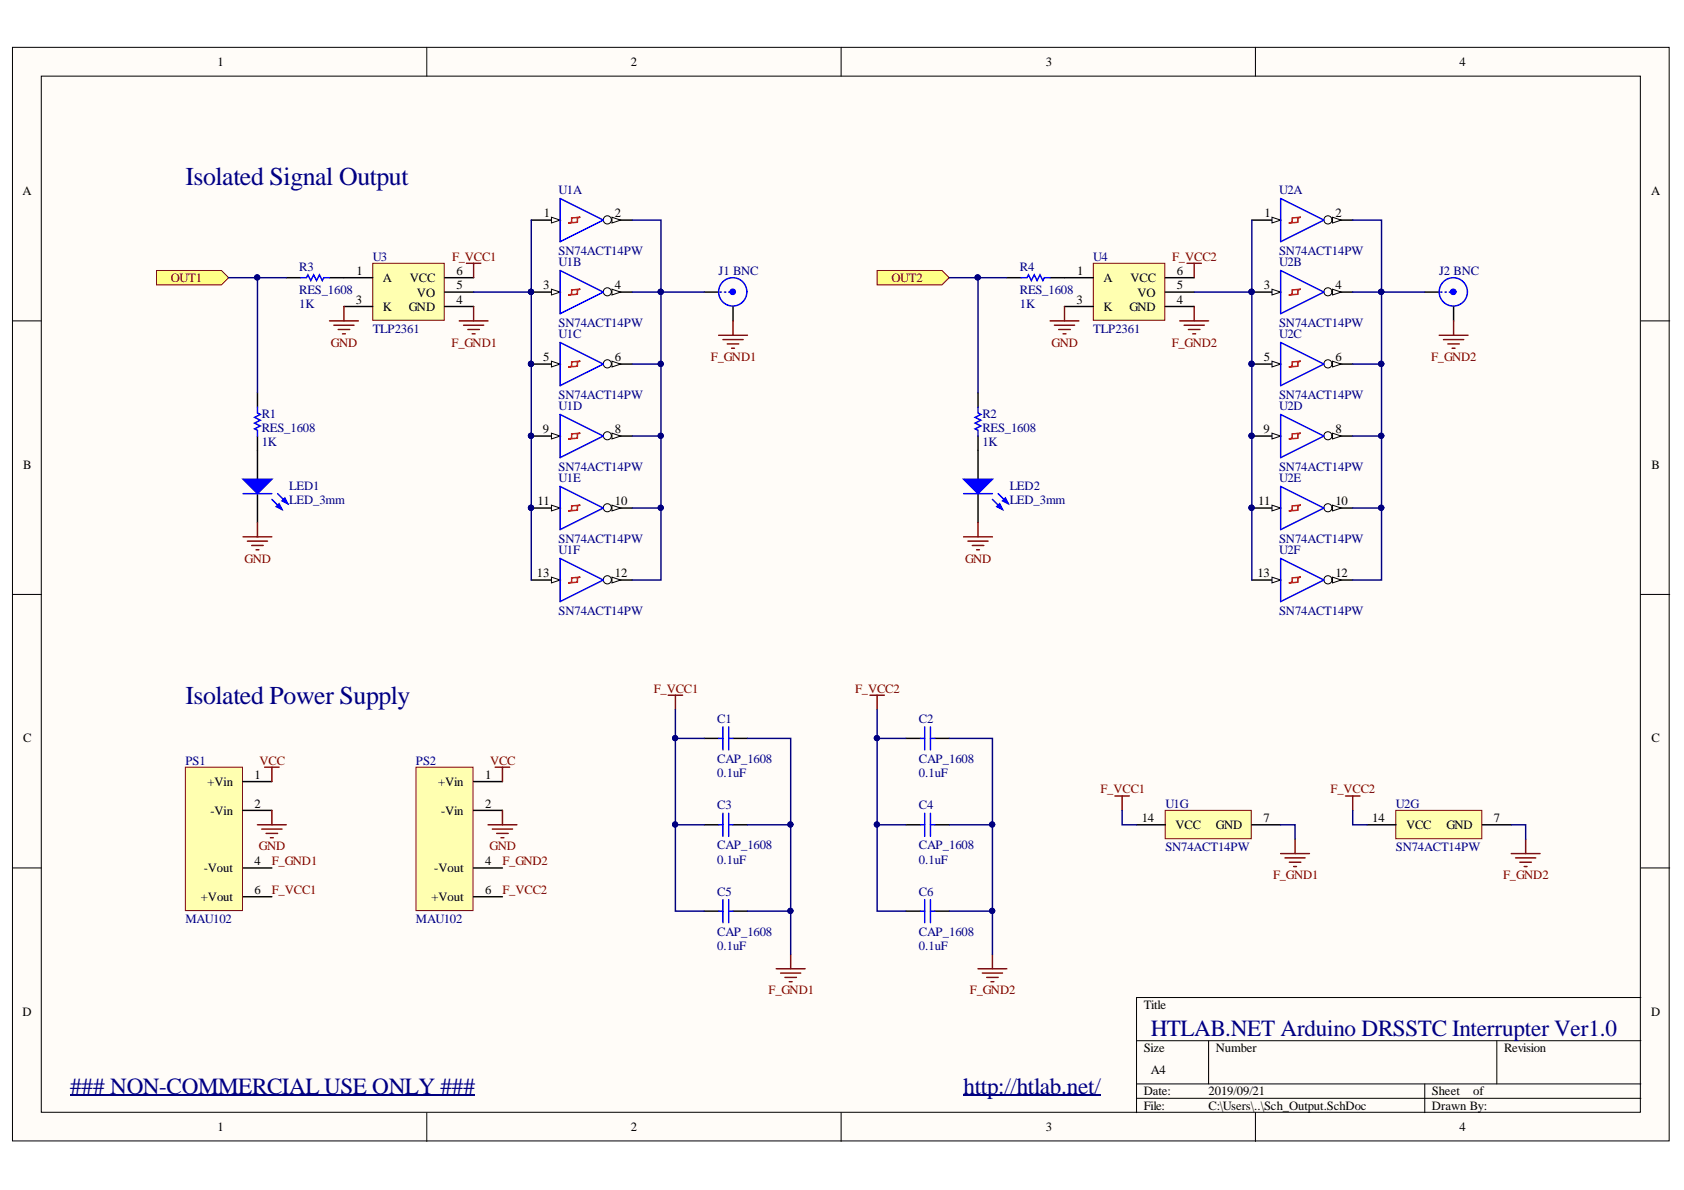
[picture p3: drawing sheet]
<svg xmlns="http://www.w3.org/2000/svg" width="297mm" height="210mm" viewBox="0 0 297 210" stroke-linecap="round" stroke-linejoin="round" font-family="sans-serif">
<defs><g id="words">
<g font-size="4.5" fill="#000080">
<text x="32.7" y="32.7">Isolated Signal Output</text>
<text x="32.7" y="124.1">Isolated Power Supply</text>
</g>
<g font-size="4.1" fill="#000080">
<text x="203" y="182.7">HTLAB.NET Arduino DRSSTC Interrupter Ver1.0</text>
<text x="12.4" y="192.9">### NON-COMMERCIAL USE ONLY ###</text>
<text x="170" y="192.9">http://htlab.net/</text>
</g>
<g font-size="2.2">
<text x="38.3" y="11.7">1</text>
<text x="111.3" y="11.7">2</text>
<text x="184.5" y="11.7">3</text>
<text x="257.5" y="11.7">4</text>
<text x="4" y="34.5">A</text>
<text x="291.2" y="34.5">A</text>
<text x="95.9" y="38.4">1</text>
<text x="108.5" y="38.4">2</text>
<text x="223" y="38.4">1</text>
<text x="235.6" y="38.4">2</text>
<text x="62.8" y="53.6">3</text>
<text x="62.9" y="48.5">1</text>
<text x="67.5" y="49.8">A</text>
<text x="72.3" y="49.8">VCC</text>
<text x="73.6" y="52.3">VO</text>
<text x="80.5" y="48.5">6</text>
<text x="80.5" y="51">5</text>
<text x="80.5" y="53.6">4</text>
<text x="95.8" y="51">3</text>
<text x="108.5" y="51">4</text>
<text x="189.9" y="53.6">3</text>
<text x="190" y="48.5">1</text>
<text x="194.6" y="49.8">A</text>
<text x="199.4" y="49.8">VCC</text>
<text x="200.7" y="52.3">VO</text>
<text x="207.6" y="48.5">6</text>
<text x="207.6" y="51">5</text>
<text x="207.6" y="53.6">4</text>
<text x="222.9" y="51">3</text>
<text x="235.6" y="51">4</text>
<text x="67.5" y="54.9">K</text>
<text x="72.1" y="54.9">GND</text>
<text x="194.6" y="54.9">K</text>
<text x="199.2" y="54.9">GND</text>
<text x="95.8" y="63.7">5</text>
<text x="108.5" y="63.7">6</text>
<text x="222.9" y="63.7">5</text>
<text x="235.6" y="63.7">6</text>
<text x="95.7" y="76.4">9</text>
<text x="108.5" y="76.4">8</text>
<text x="222.8" y="76.4">9</text>
<text x="235.6" y="76.4">8</text>
<text x="4.1" y="82.7">B</text>
<text x="291.3" y="82.7">B</text>
<text x="94.8" y="89.1">11</text>
<text x="108.5" y="89.1">10</text>
<text x="221.9" y="89.1">11</text>
<text x="235.6" y="89.1">10</text>
<text x="94.7" y="101.8">13</text>
<text x="108.5" y="101.8">12</text>
<text x="221.8" y="101.8">13</text>
<text x="235.6" y="101.8">12</text>
<text x="4.1" y="131">C</text>
<text x="291.3" y="131">C</text>
<text x="44.9" y="137.4">1</text>
<text x="85.6" y="137.4">1</text>
<text x="36.6" y="138.7">+Vin</text>
<text x="37.1" y="143.7">-Vin</text>
<text x="44.9" y="142.5">2</text>
<text x="77.3" y="138.7">+Vin</text>
<text x="77.8" y="143.7">-Vin</text>
<text x="85.6" y="142.5">2</text>
<text x="201.4" y="145">14</text>
<text x="207.3" y="146.3">VCC</text>
<text x="214.5" y="146.3">GND</text>
<text x="222.8" y="145">7</text>
<text x="242.1" y="145">14</text>
<text x="248" y="146.3">VCC</text>
<text x="255.1" y="146.3">GND</text>
<text x="263.5" y="145">7</text>
<text x="35.9" y="153.9">-Vout</text>
<text x="44.9" y="152.6">4</text>
<text x="76.6" y="153.9">-Vout</text>
<text x="85.6" y="152.6">4</text>
<text x="35.4" y="159">+Vout</text>
<text x="44.9" y="157.7">6</text>
<text x="76.1" y="159">+Vout</text>
<text x="85.6" y="157.7">6</text>
<text x="4" y="179.2">D</text>
<text x="201.7" y="177.9">Title</text>
<text x="291.2" y="179.2">D</text>
<text x="201.7" y="185.6">Size</text>
<text x="214.5" y="185.6">Number</text>
<text x="265.3" y="185.6">Revision</text>
<text x="203" y="189.4">A4</text>
<text x="201.7" y="193.2">Date:</text>
<text x="201.7" y="195.7">File:</text>
<text x="213.2" y="193.2">2019/09/21</text>
<text x="213.2" y="195.7">C:\Users\..\Sch_Output.SchDoc</text>
<text x="252.6" y="193.2">Sheet</text>
<text x="252.6" y="195.7">Drawn By:</text>
<text x="259.8" y="193.2">of</text>
<text x="38.3" y="199.6">1</text>
<text x="111.3" y="199.6">2</text>
<text x="184.5" y="199.6">3</text>
<text x="257.5" y="199.6">4</text>
</g>
<g font-size="2.2" fill="#000080">
<text x="98.5" y="34.3">U1A</text>
<text x="225.6" y="34.3">U2A</text>
<text x="52.8" y="47.7">R3</text>
<text x="65.7" y="46">U3</text>
<text x="98.5" y="45">SN74ACT14PW</text>
<text x="98.5" y="47">U1B</text>
<text x="179.9" y="47.7">R4</text>
<text x="192.8" y="46">U4</text>
<text x="225.6" y="45">SN74ACT14PW</text>
<text x="225.6" y="47">U2B</text>
<text x="52.8" y="51.8">RES_1608</text>
<text x="126.8" y="48.5">J1 BNC</text>
<text x="179.9" y="51.8">RES_1608</text>
<text x="253.9" y="48.5">J2 BNC</text>
<text x="52.8" y="54.4">1K</text>
<text x="65.7" y="58.7">TLP2361</text>
<text x="98.5" y="57.7">SN74ACT14PW</text>
<text x="98.5" y="59.7">U1C</text>
<text x="179.9" y="54.4">1K</text>
<text x="192.8" y="58.7">TLP2361</text>
<text x="225.6" y="57.7">SN74ACT14PW</text>
<text x="225.6" y="59.7">U2C</text>
<text x="98.5" y="70.3">SN74ACT14PW</text>
<text x="225.6" y="70.3">SN74ACT14PW</text>
<text x="46.2" y="73.7">R1</text>
<text x="46.2" y="76.2">RES_1608</text>
<text x="98.5" y="72.4">U1D</text>
<text x="173.3" y="73.7">R2</text>
<text x="173.3" y="76.2">RES_1608</text>
<text x="225.6" y="72.4">U2D</text>
<text x="46.2" y="78.7">1K</text>
<text x="98.5" y="83">SN74ACT14PW</text>
<text x="173.3" y="78.7">1K</text>
<text x="225.6" y="83">SN74ACT14PW</text>
<text x="51" y="86.3">LED1</text>
<text x="51" y="88.9">LED_3mm</text>
<text x="98.5" y="85.1">U1E</text>
<text x="178.1" y="86.3">LED2</text>
<text x="178.1" y="88.9">LED_3mm</text>
<text x="225.6" y="85.1">U2E</text>
<text x="98.5" y="95.7">SN74ACT14PW</text>
<text x="225.6" y="95.7">SN74ACT14PW</text>
<text x="98.5" y="97.8">U1F</text>
<text x="225.6" y="97.8">U2F</text>
<text x="98.5" y="108.4">SN74ACT14PW</text>
<text x="225.6" y="108.4">SN74ACT14PW</text>
<text x="126.5" y="127.5">C1</text>
<text x="162.1" y="127.5">C2</text>
<text x="32.7" y="134.9">PS1</text>
<text x="73.4" y="134.9">PS2</text>
<text x="126.5" y="137.1">0.1uF</text>
<text x="126.5" y="134.6">CAP_1608</text>
<text x="162.1" y="137.1">0.1uF</text>
<text x="162.1" y="134.6">CAP_1608</text>
<text x="126.5" y="142.7">C3</text>
<text x="162.1" y="142.7">C4</text>
<text x="205.6" y="142.5">U1G</text>
<text x="246.2" y="142.5">U2G</text>
<text x="126.5" y="149.8">CAP_1608</text>
<text x="162.1" y="149.8">CAP_1608</text>
<text x="126.5" y="152.4">0.1uF</text>
<text x="162.1" y="152.4">0.1uF</text>
<text x="205.6" y="150.1">SN74ACT14PW</text>
<text x="246.2" y="150.1">SN74ACT14PW</text>
<text x="126.5" y="158">C5</text>
<text x="162.1" y="158">C6</text>
<text x="32.7" y="162.8">MAU102</text>
<text x="73.4" y="162.8">MAU102</text>
<text x="126.5" y="167.6">0.1uF</text>
<text x="126.5" y="165.1">CAP_1608</text>
<text x="162.1" y="167.6">0.1uF</text>
<text x="162.1" y="165.1">CAP_1608</text>
</g>
<g font-size="2.2" fill="#800000">
<text x="79.7" y="46">F_VCC1</text>
<text x="206.8" y="46">F_VCC2</text>
<text x="30.2" y="49.7">OUT1</text>
<text x="157.3" y="49.7">OUT2</text>
<text x="58.4" y="61.1">GND</text>
<text x="79.7" y="61.1">F_GND1</text>
<text x="125.4" y="63.7">F_GND1</text>
<text x="185.5" y="61.1">GND</text>
<text x="206.7" y="61.1">F_GND2</text>
<text x="252.4" y="63.7">F_GND2</text>
<text x="43.1" y="99.2">GND</text>
<text x="170.2" y="99.2">GND</text>
<text x="115.3" y="122.2">F_VCC1</text>
<text x="150.8" y="122.2">F_VCC2</text>
<text x="45.8" y="134.9">VCC</text>
<text x="86.4" y="134.9">VCC</text>
<text x="194.1" y="139.9">F_VCC1</text>
<text x="234.7" y="139.9">F_VCC2</text>
<text x="45.7" y="150">GND</text>
<text x="48" y="152.6">F_GND1</text>
<text x="86.3" y="150">GND</text>
<text x="88.6" y="152.6">F_GND2</text>
<text x="224.5" y="155.1">F_GND1</text>
<text x="265.1" y="155.1">F_GND2</text>
<text x="48" y="157.7">F_VCC1</text>
<text x="88.6" y="157.7">F_VCC2</text>
<text x="135.6" y="175.4">F_GND1</text>
<text x="171.1" y="175.4">F_GND2</text>
</g>
</g></defs>
<g fill="#fffcf8" stroke="#000" stroke-width=".18">
<path d="M2.2 8.4h292.2v192.8h-292.2z"/>
<path d="M7.3 13.4h282v182.8h-282z"/>
</g>
<g fill="none" stroke="#000" stroke-width=".18">
<path d="M75.3 8.4v5M148.4 8.4v5M221.4 8.4v5M2.2 56.6h5.1M289.4 56.6h5.1M2.2 104.9h5.1M289.4 104.9h5.1M2.2 153.1h5.1M289.4 153.1h5.1M289.4 176h-88.9v20.3M75.3 196.3v5M148.4 196.3v5"/>
<path d="M200.5 183.6h88.9M200.5 191.2h88.9M200.5 193.7h88.9M213.2 183.6v7.6M221.4 196.3v5M251.3 191.2v5.1M264 183.6v7.6"/>
</g>
<path d="M45.4 79.5v5M45.4 87.1v5.1" fill="none" stroke="#000" stroke-width=".25"/>
<path d="M42.9 84.5h5.1l-2.6 2.6z" fill="#00f"/>
<path d="M42.9 84.5h5.1l-2.6 2.6zM48 88.1l1.7 1.8M49 87.1l1.8 1.8" fill="none" stroke="#00f" stroke-width=".25"/>
<path d="M48.7 89.4l.5-.5 .5 1z" fill="#00f"/>
<path d="M48.7 89.4l.5-.5 .5 1z" fill="none" stroke="#00f" stroke-width=".25"/>
<path d="M49.7 88.3l.5-.5 .6 1.1z" fill="#00f"/>
<path d="M42.9 87.1h5.1M49.7 88.3l.5-.5 .6 1.1z" fill="none" stroke="#00f" stroke-width=".25"/>
<path d="M172.5 79.5v5M172.5 87.1v5.1" fill="none" stroke="#000" stroke-width=".25"/>
<path d="M170 84.5h5.1l-2.6 2.6z" fill="#00f"/>
<path d="M170 84.5h5.1l-2.6 2.6zM175.1 88.1l1.7 1.8M176.1 87.1l1.7 1.8" fill="none" stroke="#00f" stroke-width=".25"/>
<path d="M175.8 89.4l.5-.5 .5 1z" fill="#00f"/>
<path d="M175.8 89.4l.5-.5 .5 1z" fill="none" stroke="#00f" stroke-width=".25"/>
<path d="M176.8 88.3l.5-.5 .5 1.1z" fill="#00f"/>
<g fill="none" stroke="#00f" stroke-width=".25">
<path d="M127 51.5h.3M127.8 51.5h.2M128.5 51.5h.3M254.1 51.5h.3M254.9 51.5h.2M255.6 51.5h.3M170 87.1h5.1M176.8 88.3l.5-.5 .5 1.1z"/>
<circle cx="129.2" cy="51.5" r="2.5"/>
<circle cx="256.3" cy="51.5" r="2.5"/>
</g>
<path d="M124.2 51.5h2.6M129.3 54.1v2.5M251.3 51.5h2.6M256.4 54.1v2.5" fill="none" stroke="#000" stroke-width=".25"/>
<g fill="#00f" stroke="#00f" stroke-width=".25">
<circle cx="129.2" cy="51.5" r=".46"/>
<circle cx="256.3" cy="51.5" r=".46"/>
</g>
<path d="M32.7 135.3h10.1v25.3h-10.1z" fill="#ffffb0" stroke="#800000" stroke-width=".18"/>
<path d="M42.9 137.9h5.1M42.9 142.9h5.1M42.9 153.1h5.1M42.9 158.2h5.1" fill="none" stroke="#000" stroke-width=".25"/>
<path d="M73.4 135.3h10v25.3h-10z" fill="#ffffb0" stroke="#800000" stroke-width=".18"/>
<path d="M93.7 38.8h5.1M83.5 137.9h5.1M83.5 142.9h5.1M83.5 153.1h5.1M83.5 158.2h5.1" fill="none" stroke="#000" stroke-width=".25"/>
<path d="M126.8 59.1h5M127.5 59.9h3.6M129.3 56.6v2.5M253.9 59.1h5M254.6 59.9h3.6M256.4 56.6v2.5M128.3 60.7h2M129 61.4h.6M255.4 60.7h2M256.1 61.4h.6" fill="none" stroke="#800000" stroke-width=".25"/>
<path d="M97.3 38.3l1.5 .5-1.5 .5z" fill="#fffcf8"/>
<path d="M97.3 38.3l1.5 .5-1.5 .5z" fill="none" stroke="#000" stroke-width=".18"/>
<path d="M106.4 38.8h5.1" fill="none" stroke="#000" stroke-width=".25"/>
<circle cx="107.1" cy="38.8" r=".72" fill="#fffcf8" stroke="#000" stroke-width=".18"/>
<path d="M107.9 38.3l1.6 .5-1.6 .5z" fill="#fffcf8"/>
<path d="M107.9 38.3l1.6 .5-1.6 .5z" fill="none" stroke="#000" stroke-width=".18"/>
<path d="M98.8 35l7.6 3.8-7.6 3.8z" fill="none" stroke="#00f" stroke-width=".25"/>
<path d="M100.8 38.4l1.6-.1-.6 .1v.8l-1.5 .1 .5-.1z" fill="none" stroke="#f00" stroke-width=".25"/>
<path d="M93.7 51.5h5.1" fill="none" stroke="#000" stroke-width=".25"/>
<path d="M97.3 51l1.5 .5-1.5 .5z" fill="#fffcf8"/>
<path d="M97.3 51l1.5 .5-1.5 .5z" fill="none" stroke="#000" stroke-width=".18"/>
<circle cx="93.7" cy="51.5" r=".46" fill="#000080" stroke="#000080" stroke-width=".18"/>
<path d="M106.4 51.5h5.1" fill="none" stroke="#000" stroke-width=".25"/>
<circle cx="107.1" cy="51.5" r=".71" fill="#fffcf8" stroke="#000" stroke-width=".18"/>
<path d="M107.9 51l1.6 .5-1.6 .5z" fill="#fffcf8"/>
<path d="M107.9 51l1.6 .5-1.6 .5z" fill="none" stroke="#000" stroke-width=".18"/>
<path d="M98.8 47.7l7.6 3.8-7.6 3.8z" fill="none" stroke="#00f" stroke-width=".25"/>
<path d="M100.8 51.1l1.6-.1-.6 .1v.8l-1.5 .1 .5-.1z" fill="none" stroke="#f00" stroke-width=".25"/>
<circle cx="93.7" cy="51.5" r=".46" fill="#000080" stroke="#000080" stroke-width=".18"/>
<path d="M93.7 64.2h5.1" fill="none" stroke="#000" stroke-width=".25"/>
<path d="M97.3 63.7l1.5 .5-1.5 .5z" fill="#fffcf8"/>
<path d="M97.3 63.7l1.5 .5-1.5 .5z" fill="none" stroke="#000" stroke-width=".18"/>
<circle cx="93.7" cy="64.2" r=".46" fill="#000080" stroke="#000080" stroke-width=".18"/>
<path d="M106.4 64.2h5.1" fill="none" stroke="#000" stroke-width=".25"/>
<circle cx="107.1" cy="64.2" r=".72" fill="#fffcf8" stroke="#000" stroke-width=".18"/>
<path d="M107.9 63.7l1.6 .5-1.6 .5z" fill="#fffcf8"/>
<path d="M107.9 63.7l1.6 .5-1.6 .5z" fill="none" stroke="#000" stroke-width=".18"/>
<path d="M98.8 60.4l7.6 3.8-7.6 3.8z" fill="none" stroke="#00f" stroke-width=".25"/>
<path d="M100.8 63.8l1.6-.1-.6 .1v.8l-1.5 .1 .5-.1z" fill="none" stroke="#f00" stroke-width=".25"/>
<circle cx="93.7" cy="64.2" r=".46" fill="#000080" stroke="#000080" stroke-width=".18"/>
<path d="M93.7 76.9h5.1" fill="none" stroke="#000" stroke-width=".25"/>
<path d="M97.3 76.4l1.5 .5-1.5 .5z" fill="#fffcf8"/>
<path d="M97.3 76.4l1.5 .5-1.5 .5z" fill="none" stroke="#000" stroke-width=".18"/>
<circle cx="93.7" cy="76.9" r=".46" fill="#000080" stroke="#000080" stroke-width=".18"/>
<path d="M106.4 76.9h5.1" fill="none" stroke="#000" stroke-width=".25"/>
<circle cx="107.1" cy="76.9" r=".71" fill="#fffcf8" stroke="#000" stroke-width=".18"/>
<path d="M107.9 76.4l1.6 .5-1.6 .5z" fill="#fffcf8"/>
<path d="M107.9 76.4l1.6 .5-1.6 .5z" fill="none" stroke="#000" stroke-width=".18"/>
<path d="M98.8 73.1l7.6 3.8-7.6 3.8z" fill="none" stroke="#00f" stroke-width=".25"/>
<path d="M100.8 76.5l1.6-.1-.6 .1v.8l-1.5 .1 .5-.1z" fill="none" stroke="#f00" stroke-width=".25"/>
<circle cx="93.7" cy="76.9" r=".46" fill="#000080" stroke="#000080" stroke-width=".18"/>
<path d="M93.7 89.6h5.1" fill="none" stroke="#000" stroke-width=".25"/>
<path d="M97.3 89.1l1.5 .5-1.5 .5z" fill="#fffcf8"/>
<path d="M97.3 89.1l1.5 .5-1.5 .5z" fill="none" stroke="#000" stroke-width=".18"/>
<circle cx="93.7" cy="89.6" r=".46" fill="#000080" stroke="#000080" stroke-width=".18"/>
<path d="M106.4 89.6h5.1" fill="none" stroke="#000" stroke-width=".25"/>
<circle cx="107.1" cy="89.6" r=".71" fill="#fffcf8" stroke="#000" stroke-width=".18"/>
<path d="M107.9 89.1l1.6 .5-1.6 .5z" fill="#fffcf8"/>
<path d="M107.9 89.1l1.6 .5-1.6 .5z" fill="none" stroke="#000" stroke-width=".18"/>
<path d="M98.8 85.8l7.6 3.8-7.6 3.8z" fill="none" stroke="#00f" stroke-width=".25"/>
<path d="M100.8 89.2l1.6-.1-.6 .1v.8l-1.5 .1 .5-.1z" fill="none" stroke="#f00" stroke-width=".25"/>
<circle cx="93.7" cy="89.6" r=".46" fill="#000080" stroke="#000080" stroke-width=".18"/>
<path d="M93.7 102.3h5.1" fill="none" stroke="#000" stroke-width=".25"/>
<path d="M97.3 101.8l1.5 .5-1.5 .5z" fill="#fffcf8"/>
<path d="M97.3 101.8l1.5 .5-1.5 .5z" fill="none" stroke="#000" stroke-width=".18"/>
<path d="M106.4 102.3h5.1" fill="none" stroke="#000" stroke-width=".25"/>
<circle cx="107.1" cy="102.3" r=".72" fill="#fffcf8" stroke="#000" stroke-width=".18"/>
<path d="M107.9 101.8l1.6 .5-1.6 .5z" fill="#fffcf8"/>
<path d="M107.9 101.8l1.6 .5-1.6 .5z" fill="none" stroke="#000" stroke-width=".18"/>
<path d="M98.8 98.5l7.6 3.8-7.6 3.8z" fill="none" stroke="#00f" stroke-width=".25"/>
<path d="M100.8 101.9l1.6-.1-.6 .1v.8l-1.5 .1 .5-.1z" fill="none" stroke="#f00" stroke-width=".25"/>
<path d="M220.8 38.8h5.1" fill="none" stroke="#000" stroke-width=".25"/>
<path d="M224.4 38.3l1.5 .5-1.5 .5z" fill="#fffcf8"/>
<path d="M224.4 38.3l1.5 .5-1.5 .5z" fill="none" stroke="#000" stroke-width=".18"/>
<path d="M233.5 38.8h5.1" fill="none" stroke="#000" stroke-width=".25"/>
<circle cx="234.2" cy="38.8" r=".72" fill="#fffcf8" stroke="#000" stroke-width=".18"/>
<path d="M235 38.3l1.6 .5-1.6 .5z" fill="#fffcf8"/>
<path d="M235 38.3l1.6 .5-1.6 .5z" fill="none" stroke="#000" stroke-width=".18"/>
<path d="M225.9 35l7.6 3.8-7.6 3.8z" fill="none" stroke="#00f" stroke-width=".25"/>
<path d="M227.9 38.4l1.6-.1-.6 .1v.8l-1.5 .1 .5-.1z" fill="none" stroke="#f00" stroke-width=".25"/>
<path d="M220.8 51.5h5.1" fill="none" stroke="#000" stroke-width=".25"/>
<path d="M224.4 51l1.5 .5-1.5 .5z" fill="#fffcf8"/>
<path d="M224.4 51l1.5 .5-1.5 .5z" fill="none" stroke="#000" stroke-width=".18"/>
<circle cx="220.8" cy="51.5" r=".46" fill="#000080" stroke="#000080" stroke-width=".18"/>
<path d="M233.5 51.5h5.1" fill="none" stroke="#000" stroke-width=".25"/>
<circle cx="234.2" cy="51.5" r=".71" fill="#fffcf8" stroke="#000" stroke-width=".18"/>
<path d="M235 51l1.6 .5-1.6 .5z" fill="#fffcf8"/>
<path d="M235 51l1.6 .5-1.6 .5z" fill="none" stroke="#000" stroke-width=".18"/>
<path d="M225.9 47.7l7.6 3.8-7.6 3.8z" fill="none" stroke="#00f" stroke-width=".25"/>
<path d="M227.9 51.1l1.6-.1-.6 .1v.8l-1.5 .1 .5-.1z" fill="none" stroke="#f00" stroke-width=".25"/>
<circle cx="220.8" cy="51.5" r=".46" fill="#000080" stroke="#000080" stroke-width=".18"/>
<path d="M220.8 64.2h5.1" fill="none" stroke="#000" stroke-width=".25"/>
<path d="M224.4 63.7l1.5 .5-1.5 .5z" fill="#fffcf8"/>
<path d="M224.4 63.7l1.5 .5-1.5 .5z" fill="none" stroke="#000" stroke-width=".18"/>
<circle cx="220.8" cy="64.2" r=".46" fill="#000080" stroke="#000080" stroke-width=".18"/>
<path d="M233.5 64.2h5.1" fill="none" stroke="#000" stroke-width=".25"/>
<circle cx="234.2" cy="64.2" r=".72" fill="#fffcf8" stroke="#000" stroke-width=".18"/>
<path d="M235 63.7l1.6 .5-1.6 .5z" fill="#fffcf8"/>
<path d="M235 63.7l1.6 .5-1.6 .5z" fill="none" stroke="#000" stroke-width=".18"/>
<path d="M225.9 60.4l7.6 3.8-7.6 3.8z" fill="none" stroke="#00f" stroke-width=".25"/>
<path d="M227.9 63.8l1.6-.1-.6 .1v.8l-1.5 .1 .5-.1z" fill="none" stroke="#f00" stroke-width=".25"/>
<circle cx="220.8" cy="64.2" r=".46" fill="#000080" stroke="#000080" stroke-width=".18"/>
<path d="M220.8 76.9h5.1" fill="none" stroke="#000" stroke-width=".25"/>
<path d="M224.4 76.4l1.5 .5-1.5 .5z" fill="#fffcf8"/>
<path d="M224.4 76.4l1.5 .5-1.5 .5z" fill="none" stroke="#000" stroke-width=".18"/>
<circle cx="220.8" cy="76.9" r=".46" fill="#000080" stroke="#000080" stroke-width=".18"/>
<path d="M233.5 76.9h5.1" fill="none" stroke="#000" stroke-width=".25"/>
<circle cx="234.2" cy="76.9" r=".71" fill="#fffcf8" stroke="#000" stroke-width=".18"/>
<path d="M235 76.4l1.6 .5-1.6 .5z" fill="#fffcf8"/>
<path d="M235 76.4l1.6 .5-1.6 .5z" fill="none" stroke="#000" stroke-width=".18"/>
<path d="M225.9 73.1l7.6 3.8-7.6 3.8z" fill="none" stroke="#00f" stroke-width=".25"/>
<path d="M227.9 76.5l1.6-.1-.6 .1v.8l-1.5 .1 .5-.1z" fill="none" stroke="#f00" stroke-width=".25"/>
<circle cx="220.8" cy="76.9" r=".46" fill="#000080" stroke="#000080" stroke-width=".18"/>
<path d="M220.8 89.6h5.1" fill="none" stroke="#000" stroke-width=".25"/>
<path d="M224.4 89.1l1.5 .5-1.5 .5z" fill="#fffcf8"/>
<path d="M224.4 89.1l1.5 .5-1.5 .5z" fill="none" stroke="#000" stroke-width=".18"/>
<circle cx="220.8" cy="89.6" r=".46" fill="#000080" stroke="#000080" stroke-width=".18"/>
<path d="M233.5 89.6h5.1" fill="none" stroke="#000" stroke-width=".25"/>
<circle cx="234.2" cy="89.6" r=".71" fill="#fffcf8" stroke="#000" stroke-width=".18"/>
<path d="M235 89.1l1.6 .5-1.6 .5z" fill="#fffcf8"/>
<path d="M235 89.1l1.6 .5-1.6 .5z" fill="none" stroke="#000" stroke-width=".18"/>
<path d="M225.9 85.8l7.6 3.8-7.6 3.8z" fill="none" stroke="#00f" stroke-width=".25"/>
<path d="M227.9 89.2l1.6-.1-.6 .1v.8l-1.5 .1 .5-.1z" fill="none" stroke="#f00" stroke-width=".25"/>
<circle cx="220.8" cy="89.6" r=".46" fill="#000080" stroke="#000080" stroke-width=".18"/>
<path d="M220.8 102.3h5.1" fill="none" stroke="#000" stroke-width=".25"/>
<path d="M224.4 101.8l1.5 .5-1.5 .5z" fill="#fffcf8"/>
<path d="M224.4 101.8l1.5 .5-1.5 .5z" fill="none" stroke="#000" stroke-width=".18"/>
<path d="M233.5 102.3h5.1" fill="none" stroke="#000" stroke-width=".25"/>
<circle cx="234.2" cy="102.3" r=".72" fill="#fffcf8" stroke="#000" stroke-width=".18"/>
<path d="M235 101.8l1.6 .5-1.6 .5z" fill="#fffcf8"/>
<path d="M235 101.8l1.6 .5-1.6 .5z" fill="none" stroke="#000" stroke-width=".18"/>
<path d="M225.9 98.5l7.6 3.8-7.6 3.8z" fill="none" stroke="#00f" stroke-width=".25"/>
<path d="M227.9 101.9l1.6-.1-.6 .1v.8l-1.5 .1 .5-.1z" fill="none" stroke="#f00" stroke-width=".25"/>
<path d="M205.5 142.9h15.2v5h-15.2z" fill="#ffffb0" stroke="#800000" stroke-width=".18"/>
<path d="M200.5 145.5h5.1M220.8 145.5h5.1" fill="none" stroke="#000" stroke-width=".25"/>
<path d="M246.2 142.9h15.2v5h-15.2z" fill="#ffffb0" stroke="#800000" stroke-width=".18"/>
<path d="M241.1 145.5h5.1M261.5 145.5h5.1" fill="none" stroke="#000" stroke-width=".25"/>
<g fill="none" stroke="#800000" stroke-width=".25">
<path d="M196.7 140.4h2.5M197.9 140.4v2.5M225.9 150.6h5.1M226.7 151.3h3.5M227.4 152.1h2.1M228.2 152.8h.5M228.4 148v2.6M237.3 140.4h2.6M238.6 140.4v2.5M266.6 150.6h5M267.3 151.3h3.6M268.1 152.1h2"/>
<path d="M268.9 152.8h.5M269.1 148v2.6"/>
</g>
<g fill="#ffff80" stroke="#800000" stroke-width=".18">
<path d="M27.6 47.7h11.5l1.2 1.3-1.2 1.3h-11.5z" fill-rule="evenodd"/>
<path d="M154.7 47.7h11.5l1.2 1.3-1.2 1.3h-11.5z" fill-rule="evenodd"/>
</g>
<path d="M65.7 46.4h12.7v10.1h-12.7z" fill="#ffffb0" stroke="#800000" stroke-width=".18"/>
<path d="M60.7 49h5M60.7 54.1h5M78.5 49h5M78.5 51.5h5M78.5 54.1h5" fill="none" stroke="#000" stroke-width=".25"/>
<path d="M192.8 46.4h12.7v10.1h-12.7z" fill="#ffffb0" stroke="#800000" stroke-width=".18"/>
<g fill="none" stroke="#000" stroke-width=".25">
<path d="M50.5 49h2.5M58.1 49h2.6M177.6 49h2.5M185.2 49h7.6M187.8 54.1h5M205.6 49h5M205.6 51.5h5M205.6 54.1h5M45.4 69.3v2.5M45.4 76.9v2.6M172.5 69.3v2.5M172.5 76.9v2.6"/>
<path d="M124.2 130.2h2.6M129.3 130.2h2.5M159.8 130.2h2.5M164.9 130.2h2.5M124.2 145.5h2.6M129.3 145.5h2.5M159.8 145.5h2.5M164.9 145.5h2.5M124.2 160.7h2.6M129.3 160.7h2.5M159.8 160.7h2.5M164.9 160.7h2.5"/>
</g>
<g fill="none" stroke="#800000" stroke-width=".25">
<path d="M58.1 56.6h5.1M58.9 57.4h3.5M59.6 58.1h2.1M60.4 58.9h.5M60.7 54.1v2.5M81 56.6h5.1M81.8 57.4h3.5M82.3 46.4h2.5M82.5 58.1h2.1M83.3 58.9h.5M83.5 46.4v2.6M83.5 54.1v2.5"/>
<path d="M185.2 56.6h5.1M186 57.4h3.5M186.7 58.1h2.1M187.5 58.9h.5M187.8 54.1v2.5M208.1 56.6h5.1M208.9 57.4h3.5M209.4 46.4h2.5M209.6 58.1h2.1M210.4 58.9h.5M210.6 46.4v2.6M210.6 54.1v2.5"/>
<path d="M42.9 94.7h5.1M43.6 95.5h3.6M44.4 96.2h2M45.2 97h.5M45.4 92.2v2.5M170 94.7h5.1M170.7 95.5h3.6M171.5 96.2h2M172.3 97h.5M172.5 92.2v2.5M46.7 135.3h2.5M48 135.3v2.6"/>
<path d="M87.4 135.3h2.5M88.6 135.3v2.6M117.9 122.6h2.5M119.1 122.6v2.6M153.4 122.6h2.6M154.7 122.6v2.6M45.4 145.5h5.1M46.2 146.2h3.5M46.9 147h2.1M47.7 147.8h.5M48 142.9v2.6M86.1 145.5h5.1"/>
<path d="M86.8 146.2h3.6M87.6 147h2M88.4 147.8h.5M88.6 142.9v2.6M136.9 170.9h5.1M137.7 171.6h3.5M138.4 172.4h2.1M139.2 173.2h.5M139.5 168.3v2.6M172.5 170.9h5.1M173.3 171.6h3.5M174 172.4h2.1"/>
<path d="M174.8 173.2h.5M175.1 168.3v2.6"/>
</g>
<g fill="none" stroke="#00f" stroke-width=".25">
<path d="M53 49h1.1l.2-.5 .5 1 .5-1 .5 1 .5-1 .6 1 .2-.5h1M180.1 49h1.1l.2-.5 .5 1 .5-1 .5 1 .5-1 .6 1 .2-.5h1M45.4 71.8v1.1l.5 .2-1 .5 1 .5-1 .5 1 .5-1 .5 .5 .3v1M172.5 71.8v1.1l.5 .2-1 .5 1 .5-1 .5 1 .5-1 .5 .5 .3v1M126.8 130.2h.7M127.5 128.2v4.1M128.5 128.2v4.1M128.5 130.2h.8M162.3 130.2h.8M163.1 128.2v4.1M164.1 130.2h.8M164.1 128.2v4.1"/>
<path d="M126.8 145.5h.7M127.5 143.4v4.1M127.5 158.7v4M128.5 143.4v4.1M128.5 158.7v4M128.5 145.5h.8M162.3 145.5h.8M163.1 143.4v4.1M163.1 158.7v4M164.1 143.4v4.1M164.1 158.7v4M164.1 145.5h.8"/>
<path d="M126.8 160.7h.7M128.5 160.7h.8M162.3 160.7h.8M164.1 160.7h.8"/>
</g>
<g fill="none" stroke="#000080" stroke-width=".25">
<path d="M93.7 38.8v63.5M111.5 38.8h5.1v12.7h-5.1M220.8 38.8v63.5M238.6 38.8h5.1v12.7h-5.1M40.3 49h10.2M45.4 49v20.3M83.5 51.5h10.2M124.2 51.5h-7.6v50.8h-5.1M167.4 49h10.2M172.5 49v20.3M210.6 51.5h10.2M251.3 51.5h-7.6v50.8h-5.1"/>
<path d="M111.5 64.2h5.1M111.5 76.9h5.1M238.6 64.2h5.1M238.6 76.9h5.1M111.5 89.6h5.1M238.6 89.6h5.1M119.1 125.2v35.5h5.1M119.1 130.2h5.1M131.8 130.2h7.7v38.1M154.7 125.2v35.5h5.1M154.7 130.2h5.1M167.4 130.2h7.7v38.1"/>
<path d="M119.1 145.5h5.1M131.8 145.5h7.7M154.7 145.5h5.1M167.4 145.5h7.7M197.9 142.9v2.6h2.6M225.9 145.5h2.5v2.5M238.6 142.9v2.6h2.5M266.6 145.5h2.5v2.5M131.8 160.7h7.7M167.4 160.7h7.7"/>
</g>
<g fill="#000080" stroke="#000080" stroke-width=".18">
<circle cx="220.8" cy="51.5" r=".46"/>
<circle cx="93.7" cy="51.5" r=".46"/>
<circle cx="45.4" cy="48.9" r=".46"/>
<circle cx="172.5" cy="48.9" r=".46"/>
<circle cx="175" cy="160.7" r=".46"/>
<circle cx="175" cy="145.4" r=".46"/>
<circle cx="154.7" cy="145.4" r=".46"/>
<circle cx="154.7" cy="130.2" r=".46"/>
<circle cx="119.1" cy="130.2" r=".46"/>
<circle cx="119.1" cy="145.4" r=".46"/>
<circle cx="139.4" cy="145.4" r=".46"/>
<circle cx="139.4" cy="160.7" r=".46"/>
<circle cx="116.5" cy="64.2" r=".46"/>
<circle cx="116.5" cy="76.9" r=".46"/>
<circle cx="116.5" cy="89.6" r=".46"/>
<circle cx="116.5" cy="51.5" r=".46"/>
<circle cx="243.6" cy="64.2" r=".47"/>
<circle cx="243.6" cy="76.9" r=".46"/>
<circle cx="243.6" cy="89.6" r=".46"/>
<circle cx="243.6" cy="51.5" r=".46"/>
<circle cx="93.7" cy="64.2" r=".46"/>
<circle cx="93.7" cy="76.9" r=".46"/>
<circle cx="93.7" cy="89.6" r=".46"/>
<circle cx="220.8" cy="64.2" r=".46"/>
<circle cx="220.8" cy="76.9" r=".46"/>
<circle cx="220.8" cy="89.6" r=".46"/>
</g>
<path d="M12.4 193.2h71.4M170 193.2h24.1" fill="none" stroke="#000080" stroke-width=".2"/>
<use href="#words"/>
</svg>
